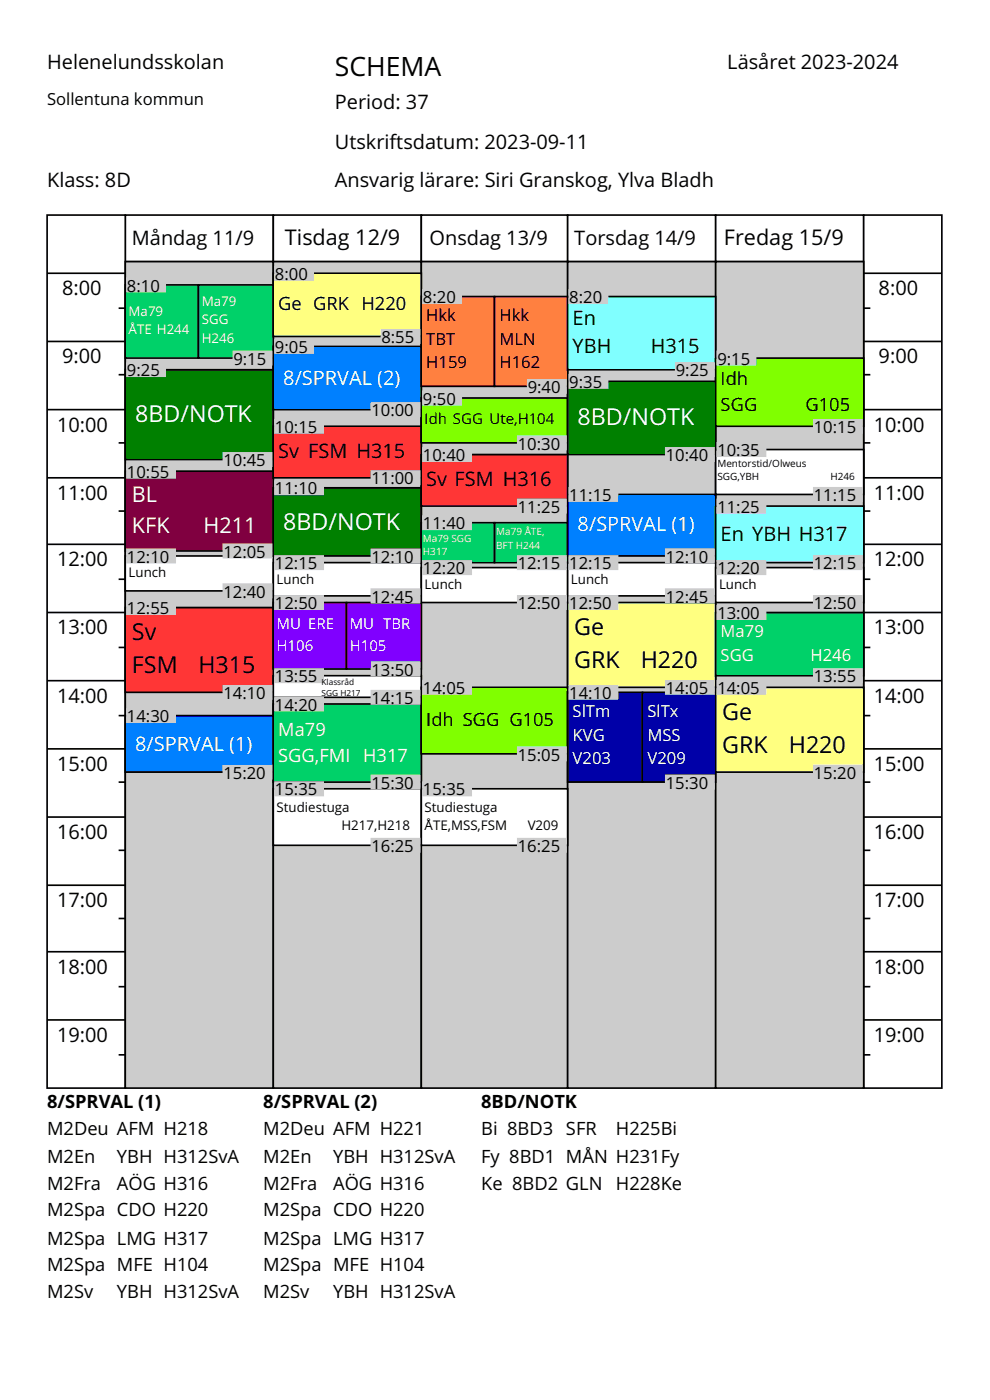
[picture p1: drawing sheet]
<svg xmlns="http://www.w3.org/2000/svg" width="210mm" height="297mm" viewBox="0 0 210 297" stroke-linecap="round" stroke-linejoin="round" font-family="sans-serif">
<defs><g id="words">
<text font-size="5.6" x="71" y="16.2">SCHEMA</text>
<g font-size="4.9" fill="#fff">
<text x="28.7" y="89.5">8BD/NOTK</text>
<text x="122.5" y="90.2">8BD/NOTK</text>
<text x="60.1" y="112.4">8BD/NOTK</text>
</g>
<g font-size="4.9">
<text x="28" y="135.7">Sv</text>
<text x="121.8" y="134.7">Ge</text>
<text x="28" y="142.8">FSM</text>
<text x="42.1" y="142.8">H315</text>
<text x="121.8" y="141.7">GRK</text>
<text x="135.9" y="141.7">H220</text>
<text x="153.2" y="152.7">Ge</text>
<text x="153.2" y="159.7">GRK</text>
<text x="167.3" y="159.7">H220</text>
</g>
<g font-size="4.6">
<text x="60.4" y="52.1">Tisdag 12/9</text>
<text x="153.6" y="52.1">Fredag 15/9</text>
</g>
<g font-size="4.6" fill="#fff">
<text x="28" y="106.4">BL</text>
<text x="28" y="113.1">KFK</text>
<text x="43.2" y="113.1">H211</text>
</g>
<g font-size="4.2">
<text x="10" y="14.7">Helenelundsskolan</text>
<text x="154.3" y="14.7">Läsåret 2023-2024</text>
<text x="71" y="23.1">Period: 37</text>
<text x="71" y="31.6">Utskriftsdatum: 2023-09-11</text>
<text x="10" y="39.7">Klass: 8D</text>
<text x="71" y="39.7">Ansvarig lärare: Siri Granskog, Ylva Bladh</text>
<text x="28" y="52">Måndag 11/9</text>
<text x="91.1" y="52">Onsdag 13/9</text>
<text x="121.8" y="52">Torsdag 14/9</text>
<text x="13.2" y="62.6">8:00</text>
<text x="186.4" y="62.6">8:00</text>
<text x="121.5" y="69">En</text>
<text x="13.2" y="77.1">9:00</text>
<text x="121.5" y="75">YBH</text>
<text x="138.1" y="75">H315</text>
<text x="186.4" y="77.1">9:00</text>
<text x="12.1" y="91.6">10:00</text>
<text x="185.3" y="91.6">10:00</text>
<text x="59" y="97.2">Sv FSM H315</text>
<text x="12.1" y="106">11:00</text>
<text x="90.4" y="103.2">Sv FSM H316</text>
<text x="185.3" y="106">11:00</text>
<text x="152.9" y="114.8">En YBH H317</text>
<text x="12.1" y="120.1">12:00</text>
<text x="185.3" y="120.1">12:00</text>
<text x="12.1" y="134.6">13:00</text>
<text x="185.3" y="134.6">13:00</text>
<text x="12.1" y="149.1">14:00</text>
<text x="185.3" y="149.1">14:00</text>
<text x="12.1" y="163.5">15:00</text>
<text x="185.3" y="163.5">15:00</text>
<text x="12.1" y="178">16:00</text>
<text x="185.3" y="178">16:00</text>
<text x="12.1" y="192.5">17:00</text>
<text x="185.3" y="192.5">17:00</text>
<text x="12.1" y="206.6">18:00</text>
<text x="185.3" y="206.6">18:00</text>
<text x="12.1" y="221">19:00</text>
<text x="185.3" y="221">19:00</text>
</g>
<g font-size="4.2" fill="#fff">
<text x="60.1" y="81.7">8/SPRVAL (2)</text>
<text x="122.5" y="112.7">8/SPRVAL (1)</text>
<text x="28.7" y="159.3">8/SPRVAL (1)</text>
</g>
<g font-size="3.9">
<text x="59" y="65.8">Ge GRK H220</text>
<text x="152.9" y="81.6">Idh</text>
<text x="152.9" y="87.3">SGG</text>
<text x="170.9" y="87.3">G105</text>
<text x="90.4" y="154">Idh SGG G105</text>
<text x="10" y="235.1">8/SPRVAL (1)</text>
<text x="55.9" y="235.1">8/SPRVAL (2)</text>
<text x="102.1" y="235.1">8BD/NOTK</text>
<text x="10" y="240.7">M2Deu AFM H218</text>
<text x="55.9" y="240.7">M2Deu AFM H221</text>
<text x="102.1" y="240.7">Bi 8BD3</text>
<text x="120.1" y="240.7">SFR</text>
<text x="130.6" y="240.7">H225Bi</text>
<text x="10" y="246.7">M2En</text>
<text x="24.8" y="246.7">YBH H312SvA</text>
<text x="55.9" y="246.7">M2En</text>
<text x="70.7" y="246.7">YBH H312SvA</text>
<text x="102.1" y="246.7">Fy 8BD1 MÅN H231Fy</text>
<text x="10" y="252.4">M2Fra</text>
<text x="24.8" y="252.4">AÖG H316</text>
<text x="55.9" y="252.4">M2Fra</text>
<text x="70.7" y="252.4">AÖG H316</text>
<text x="102.1" y="252.4">Ke 8BD2 GLN</text>
<text x="130.6" y="252.4">H228Ke</text>
<text x="10" y="258">M2Spa CDO H220</text>
<text x="55.9" y="258">M2Spa CDO H220</text>
<text x="10" y="264">M2Spa LMG H317</text>
<text x="10" y="269.7">M2Spa MFE H104</text>
<text x="55.9" y="264">M2Spa LMG H317</text>
<text x="55.9" y="269.7">M2Spa MFE H104</text>
<text x="10" y="275.3">M2Sv</text>
<text x="24.8" y="275.3">YBH H312SvA</text>
<text x="55.9" y="275.3">M2Sv</text>
<text x="70.7" y="275.3">YBH H312SvA</text>
</g>
<g font-size="3.9" fill="#fff">
<text x="59" y="156.1">Ma79</text>
<text x="59" y="161.7">SGG,FMI H317</text>
</g>
<g font-size="3.5">
<text x="10" y="22.3">Sollentuna kommun</text>
<text x="58.3" y="59.4">8:00</text>
<text x="26.9" y="61.9">8:10</text>
<text x="89.7" y="64.3">8:20</text>
<text x="120.8" y="64.3">8:20</text>
<text x="90.4" y="68.2">Hkk</text>
<text x="105.9" y="68.2">Hkk</text>
<text x="49.5" y="77.4">9:15</text>
<text x="58.3" y="74.9">9:05</text>
<text x="80.9" y="72.8">8:55</text>
<text x="90.4" y="73.1">TBT</text>
<text x="105.9" y="73.1">MLN</text>
<text x="152.2" y="77.4">9:15</text>
<text x="26.9" y="79.8">9:25</text>
<text x="90.4" y="78.1">H159</text>
<text x="105.9" y="78.1">H162</text>
<text x="111.9" y="83.4">9:40</text>
<text x="120.8" y="82.3">9:35</text>
<text x="143.3" y="79.8">9:25</text>
<text x="78.8" y="88.3">10:00</text>
<text x="89.7" y="85.8">9:50</text>
<text x="58.3" y="91.8">10:15</text>
<text x="109.8" y="95.4">10:30</text>
<text x="172.6" y="91.8">10:15</text>
<text x="26.9" y="101.4">10:55</text>
<text x="47.4" y="98.9">10:45</text>
<text x="89.7" y="97.8">10:40</text>
<text x="141.2" y="97.8">10:40</text>
<text x="152.2" y="96.8">10:35</text>
<text x="58.3" y="104.9">11:10</text>
<text x="78.8" y="102.8">11:00</text>
<text x="120.8" y="106.3">11:15</text>
<text x="172.6" y="106.3">11:15</text>
<text x="89.7" y="112.3">11:40</text>
<text x="109.8" y="108.8">11:25</text>
<text x="152.2" y="108.8">11:25</text>
<text x="26.9" y="119.4">12:10</text>
<text x="47.4" y="118.3">12:05</text>
<text x="78.8" y="119.4">12:10</text>
<text x="141.2" y="119.4">12:10</text>
<text x="58.3" y="120.8">12:15</text>
<text x="89.7" y="121.8">12:20</text>
<text x="109.8" y="120.8">12:15</text>
<text x="120.8" y="120.8">12:15</text>
<text x="152.2" y="121.8">12:20</text>
<text x="172.6" y="120.8">12:15</text>
<text x="26.9" y="130.3">12:55</text>
<text x="47.4" y="126.8">12:40</text>
<text x="58.3" y="129.2">12:50</text>
<text x="78.8" y="127.8">12:45</text>
<text x="109.8" y="129.2">12:50</text>
<text x="120.8" y="129.2">12:50</text>
<text x="141.2" y="127.8">12:45</text>
<text x="152.2" y="131.3">13:00</text>
<text x="172.6" y="129.2">12:50</text>
<text x="78.8" y="143.3">13:50</text>
<text x="47.4" y="148.3">14:10</text>
<text x="58.3" y="144.8">13:55</text>
<text x="78.8" y="149.3">14:15</text>
<text x="89.7" y="147.2">14:05</text>
<text x="120.8" y="148.3">14:10</text>
<text x="141.2" y="147.2">14:05</text>
<text x="152.2" y="147.2">14:05</text>
<text x="172.6" y="144.8">13:55</text>
<text x="26.9" y="153.2">14:30</text>
<text x="58.3" y="150.8">14:20</text>
<text x="109.8" y="161.3">15:05</text>
<text x="47.4" y="165.2">15:20</text>
<text x="78.8" y="167.3">15:30</text>
<text x="141.2" y="167.3">15:30</text>
<text x="172.6" y="165.2">15:20</text>
<text x="58.3" y="168.7">15:35</text>
<text x="89.7" y="168.7">15:35</text>
<text x="78.8" y="180.7">16:25</text>
<text x="109.8" y="180.7">16:25</text>
</g>
<g font-size="3.5" fill="#fff">
<text x="152.9" y="135.2">Ma79</text>
<text x="152.9" y="140.2">SGG</text>
<text x="171.9" y="140.2">H246</text>
<text x="121.5" y="152.2">SlTm</text>
<text x="137.3" y="152.2">SlTx</text>
<text x="121.5" y="157.1">KVG</text>
<text x="137.3" y="157.1">MSS</text>
<text x="121.5" y="162">V203</text>
<text x="137.3" y="162">V209</text>
</g>
<text font-size="3.2" x="90.1" y="90">Idh SGG Ute,H104</text>
<g font-size="3.2" fill="#fff">
<text x="58.7" y="133.4">MU ERE</text>
<text x="74.2" y="133.4">MU TBR</text>
<text x="58.7" y="138">H106</text>
<text x="74.2" y="138">H105</text>
</g>
<g font-size="2.8" fill="#fff">
<text x="42.8" y="65">Ma79</text>
<text x="27.3" y="67.1">Ma79</text>
<text x="27.3" y="71">ÅTE H244</text>
<text x="42.8" y="68.8">SGG</text>
<text x="42.8" y="72.7">H246</text>
</g>
<g font-size="2.8">
<text x="27.3" y="122.5">Lunch</text>
<text x="58.7" y="123.9">Lunch</text>
<text x="90.1" y="124.9">Lunch</text>
<text x="121.1" y="123.9">Lunch</text>
<text x="152.5" y="124.9">Lunch</text>
<text x="58.7" y="172.2">Studiestuga</text>
<text x="90.1" y="172.2">Studiestuga</text>
<text x="72.4" y="176.1">H217,H218</text>
<text x="90.1" y="176.1">ÅTE,MSS,FSM</text>
<text x="111.9" y="176.1">V209</text>
</g>
<g font-size="2.1">
<text x="152.2" y="99.1">Mentorstid/Olweus</text>
<text x="152.2" y="101.9">SGG,YBH</text>
<text x="176.2" y="101.9">H246</text>
</g>
<g font-size="2.1" fill="#fff">
<text x="105.2" y="113.6">Ma79 ÅTE,</text>
<text x="89.7" y="115">Ma79 SGG</text>
<text x="89.7" y="117.8">H317</text>
<text x="105.2" y="116.4">BFT H244</text>
</g>
<g font-size="1.8">
<text x="68.2" y="145.3">Klassråd</text>
<text x="68.2" y="147.8">SGG H217</text>
</g>
</g></defs>
<g fill="#fff" stroke="#fff" stroke-width=".35">
<path d="M10 10h189.8v35.6h-189.8z"/>
<path d="M10 231.2h189.8v55.4h-189.8z"/>
</g>
<g fill="#fff" stroke="#000" stroke-width=".35">
<path d="M26.6 45.6h31.4v9.9h-31.4z"/>
<path d="M58 45.6h31.4v9.9h-31.4z"/>
<path d="M89.4 45.6h31v9.9h-31z"/>
<path d="M120.4 45.6h31.4v9.9h-31.4z"/>
<path d="M151.8 45.6h31.4v9.9h-31.4z"/>
<path d="M10 45.6h16.6v185.2h-16.6z"/>
</g>
<g fill="#ccc" stroke="#000" stroke-width=".35">
<path d="M26.6 55.5h31.4v175.3h-31.4z"/>
<path d="M58 55.5h31.4v175.3h-31.4z"/>
<path d="M89.4 55.5h31v175.3h-31z"/>
<path d="M120.4 55.5h31.4v175.3h-31.4z"/>
</g>
<path d="M183.2 45.6h16.6v185.2h-16.6z" fill="#fff" stroke="#000" stroke-width=".35"/>
<path d="M151.8 55.5h31.4v175.3h-31.4z" fill="#ccc" stroke="#000" stroke-width=".35"/>
<path d="M26.6 60.4h15.5v15.6h-15.5z" fill="#00d169" stroke="#000" stroke-width=".35"/>
<path d="M26.6 78.4h31.4v19.1h-31.4z" fill="#008000" stroke="#000" stroke-width=".35"/>
<path d="M26.6 100h31.4v16.9h-31.4z" fill="#800040" stroke="#000" stroke-width=".35"/>
<path d="M26.6 117.9h31.4v7.5h-31.4z" fill="#fff" stroke="#000" stroke-width=".35"/>
<path d="M26.6 128.9h31.4v18h-31.4z" fill="#ff3636" stroke="#000" stroke-width=".35"/>
<path d="M26.6 151.8h31.4v12h-31.4z" fill="#0080ff" stroke="#000" stroke-width=".35"/>
<path d="M42.1 60.4h15.9v15.6h-15.9z" fill="#00d169" stroke="#000" stroke-width=".35"/>
<path d="M58 58h31.4v13.4h-31.4z" fill="#ffff80" stroke="#000" stroke-width=".35"/>
<path d="M58 73.5h31.4v13.4h-31.4z" fill="#0080ff" stroke="#000" stroke-width=".35"/>
<path d="M58 90.4h31.4v11h-31.4z" fill="#ff3636" stroke="#000" stroke-width=".35"/>
<path d="M58 103.5h31.4v14.4h-31.4z" fill="#008000" stroke="#000" stroke-width=".35"/>
<path d="M58 119.4h31.4v7h-31.4z" fill="#fff" stroke="#000" stroke-width=".35"/>
<path d="M58 127.8h15.5v14.1h-15.5z" fill="#8000ff" stroke="#000" stroke-width=".35"/>
<path d="M58 143.3h31.4v4.6h-31.4z" fill="#fff" stroke="#000" stroke-width=".35"/>
<path d="M58 149.3h31.4v16.6h-31.4z" fill="#00d169" stroke="#000" stroke-width=".35"/>
<path d="M58 167.3h31.4v12h-31.4z" fill="#fff" stroke="#000" stroke-width=".35"/>
<path d="M73.5 127.8h15.9v14.1h-15.9z" fill="#8000ff" stroke="#000" stroke-width=".35"/>
<path d="M89.4 62.9h15.5v19.1h-15.5z" fill="#ff8040" stroke="#000" stroke-width=".35"/>
<path d="M89.4 84.4h31v9.6h-31z" fill="#80ff00" stroke="#000" stroke-width=".35"/>
<path d="M89.4 96.4h31v11h-31z" fill="#ff3636" stroke="#000" stroke-width=".35"/>
<path d="M89.4 110.9h15.5v8.5h-15.5z" fill="#00d169" stroke="#000" stroke-width=".35"/>
<path d="M89.4 120.4h31v7.4h-31z" fill="#fff" stroke="#000" stroke-width=".35"/>
<path d="M89.4 145.8h31v14.1h-31z" fill="#80ff00" stroke="#000" stroke-width=".35"/>
<path d="M89.4 167.3h31v12h-31z" fill="#fff" stroke="#000" stroke-width=".35"/>
<path d="M104.9 62.9h15.5v19.1h-15.5z" fill="#ff8040" stroke="#000" stroke-width=".35"/>
<path d="M104.9 110.9h15.5v8.5h-15.5z" fill="#00d169" stroke="#000" stroke-width=".35"/>
<path d="M120.4 62.9h31.4v15.5h-31.4z" fill="#80ffff" stroke="#000" stroke-width=".35"/>
<path d="M120.4 80.9h31.4v15.5h-31.4z" fill="#008000" stroke="#000" stroke-width=".35"/>
<path d="M120.4 104.9h31.4v13h-31.4z" fill="#0080ff" stroke="#000" stroke-width=".35"/>
<path d="M120.4 119.4h31.4v7h-31.4z" fill="#fff" stroke="#000" stroke-width=".35"/>
<path d="M120.4 127.8h31.4v18h-31.4z" fill="#ffff80" stroke="#000" stroke-width=".35"/>
<g fill="#0000a8" stroke="#000" stroke-width=".35">
<path d="M120.4 146.9h15.9v19h-15.9z"/>
<path d="M136.3 146.9h15.5v19h-15.5z"/>
</g>
<path d="M151.8 76h31.4v14.4h-31.4z" fill="#80ff00" stroke="#000" stroke-width=".35"/>
<path d="M151.8 95.4h31.4v9.5h-31.4z" fill="#fff" stroke="#000" stroke-width=".35"/>
<path d="M151.8 107.4h31.4v12h-31.4z" fill="#80ffff" stroke="#000" stroke-width=".35"/>
<path d="M151.8 120.4h31.4v7.4h-31.4z" fill="#fff" stroke="#000" stroke-width=".35"/>
<path d="M151.8 129.9h31.4v13.4h-31.4z" fill="#00d169" stroke="#000" stroke-width=".35"/>
<path d="M151.8 145.8h31.4v18h-31.4z" fill="#ffff80" stroke="#000" stroke-width=".35"/>
<g fill="#ccc" stroke="#ccc" stroke-width=".35">
<path d="M26.9 77h8.1v2.8h-8.1z"/>
<path d="M47.4 96.1h10.2v2.8h-10.2z"/>
<path d="M26.9 150.4h10.3v2.8h-10.3z"/>
<path d="M47.4 162.4h10.2v2.8h-10.2z"/>
<path d="M26.9 59h8.1v2.9h-8.1z"/>
<path d="M49.5 74.6h8.1v2.8h-8.1z"/>
<path d="M26.9 98.5h10.3v2.9h-10.3z"/>
<path d="M47.4 115.5h10.2v2.8h-10.2z"/>
<path d="M26.9 116.5h10.3v2.9h-10.3z"/>
<path d="M47.4 123.9h10.2v2.9h-10.2z"/>
<path d="M26.9 127.5h10.3v2.8h-10.3z"/>
<path d="M47.4 145.5h10.2v2.8h-10.2z"/>
<path d="M58.3 72.1h8.1v2.8h-8.1z"/>
<path d="M78.8 85.5h10.2v2.8h-10.2z"/>
<path d="M58.3 102.1h10.3v2.8h-10.3z"/>
<path d="M78.8 116.5h10.2v2.9h-10.2z"/>
<path d="M58.3 56.6h8.1v2.8h-8.1z"/>
<path d="M80.9 70h8.1v2.8h-8.1z"/>
<path d="M58.3 89h10.3v2.8h-10.3z"/>
<path d="M78.8 100h10.2v2.8h-10.2z"/>
<path d="M58.3 117.9h10.3v2.9h-10.3z"/>
<path d="M78.8 125h10.2v2.8h-10.2z"/>
<path d="M58.3 126.4h10.3v2.8h-10.3z"/>
<path d="M78.8 140.5h10.2v2.8h-10.2z"/>
<path d="M58.3 141.9h10.3v2.9h-10.3z"/>
<path d="M78.8 146.5h10.2v2.8h-10.2z"/>
<path d="M58.3 147.9h10.3v2.9h-10.3z"/>
<path d="M78.8 164.5h10.2v2.8h-10.2z"/>
<path d="M58.3 165.9h10.3v2.8h-10.3z"/>
<path d="M78.8 177.9h10.2v2.8h-10.2z"/>
<path d="M89.7 61.5h8.1v2.8h-8.1z"/>
<path d="M111.9 80.5h8.2v2.9h-8.2z"/>
<path d="M89.7 83h8.1v2.8h-8.1z"/>
<path d="M109.8 92.5h10.3v2.9h-10.3z"/>
<path d="M89.7 95h10.3v2.8h-10.3z"/>
<path d="M109.8 105.9h10.3v2.9h-10.3z"/>
<path d="M89.7 109.5h10.3v2.8h-10.3z"/>
<path d="M109.8 117.9h10.3v2.9h-10.3z"/>
<path d="M89.7 119h10.3v2.8h-10.3z"/>
<path d="M109.8 126.4h10.3v2.8h-10.3z"/>
<path d="M89.7 144.4h10.3v2.8h-10.3z"/>
<path d="M109.8 158.5h10.3v2.8h-10.3z"/>
<path d="M89.7 165.9h10.3v2.8h-10.3z"/>
<path d="M109.8 177.9h10.3v2.8h-10.3z"/>
<path d="M120.8 79.5h8.1v2.8h-8.1z"/>
<path d="M141.2 95h10.3v2.8h-10.3z"/>
<path d="M120.8 103.5h10.2v2.8h-10.2z"/>
<path d="M141.2 116.5h10.3v2.9h-10.3z"/>
<path d="M120.8 61.5h8.1v2.8h-8.1z"/>
<path d="M143.3 77h8.2v2.8h-8.2z"/>
<path d="M120.8 117.9h10.2v2.9h-10.2z"/>
<path d="M141.2 125h10.3v2.8h-10.3z"/>
<path d="M120.8 126.4h10.2v2.8h-10.2z"/>
<path d="M141.2 144.4h10.3v2.8h-10.3z"/>
<path d="M120.8 145.5h10.2v2.8h-10.2z"/>
<path d="M141.2 164.5h10.3v2.8h-10.3z"/>
<path d="M152.2 74.6h8.1v2.8h-8.1z"/>
<path d="M172.6 89h10.3v2.8h-10.3z"/>
<path d="M152.2 94h10.2v2.8h-10.2z"/>
<path d="M172.6 103.5h10.3v2.8h-10.3z"/>
<path d="M152.2 105.9h10.2v2.9h-10.2z"/>
<path d="M172.6 117.9h10.3v2.9h-10.3z"/>
<path d="M152.2 119h10.2v2.8h-10.2z"/>
<path d="M172.6 126.4h10.3v2.8h-10.3z"/>
<path d="M152.2 128.5h10.2v2.8h-10.2z"/>
<path d="M172.6 141.9h10.3v2.9h-10.3z"/>
<path d="M152.2 144.4h10.2v2.8h-10.2z"/>
<path d="M172.6 162.4h10.3v2.8h-10.3z"/>
</g>
<g fill="none" stroke="#000" stroke-width=".35">
<path d="M10 58h16.6M183.2 58h16.6M10 72.4h16.6M25.2 65.4h1.4M25.2 79.5h1.4M183.2 65.4h1.4M183.2 72.4h16.6M183.2 79.5h1.4M10 86.9h16.6M25.2 94h1.4M183.2 86.9h16.6M183.2 94h1.4"/>
<path d="M10 101.4h16.6M10 115.5h16.6M25.2 108.4h1.4M183.2 101.4h16.6M183.2 108.4h1.4M183.2 115.5h16.6M10 129.9h16.6M25.2 122.9h1.4M25.2 137.3h1.4M183.2 122.9h1.4M183.2 129.9h16.6M183.2 137.3h1.4"/>
<path d="M10 144.4h16.6M10 158.9h16.6M25.2 151.8h1.4M183.2 144.4h16.6M183.2 151.8h1.4M183.2 158.9h16.6M10 173.3h16.6M25.2 165.9h1.4M183.2 165.9h1.4M183.2 173.3h16.6M10 187.8h16.6M25.2 180.4h1.4"/>
<path d="M25.2 194.9h1.4M183.2 180.4h1.4M183.2 187.8h16.6M183.2 194.9h1.4M10 201.9h16.6M10 216.4h16.6M25.2 209.3h1.4M183.2 201.9h16.6M183.2 209.3h1.4M183.2 216.4h16.6M25.2 223.8h1.4M183.2 223.8h1.4"/>
</g>
<use href="#words"/>
</svg>
